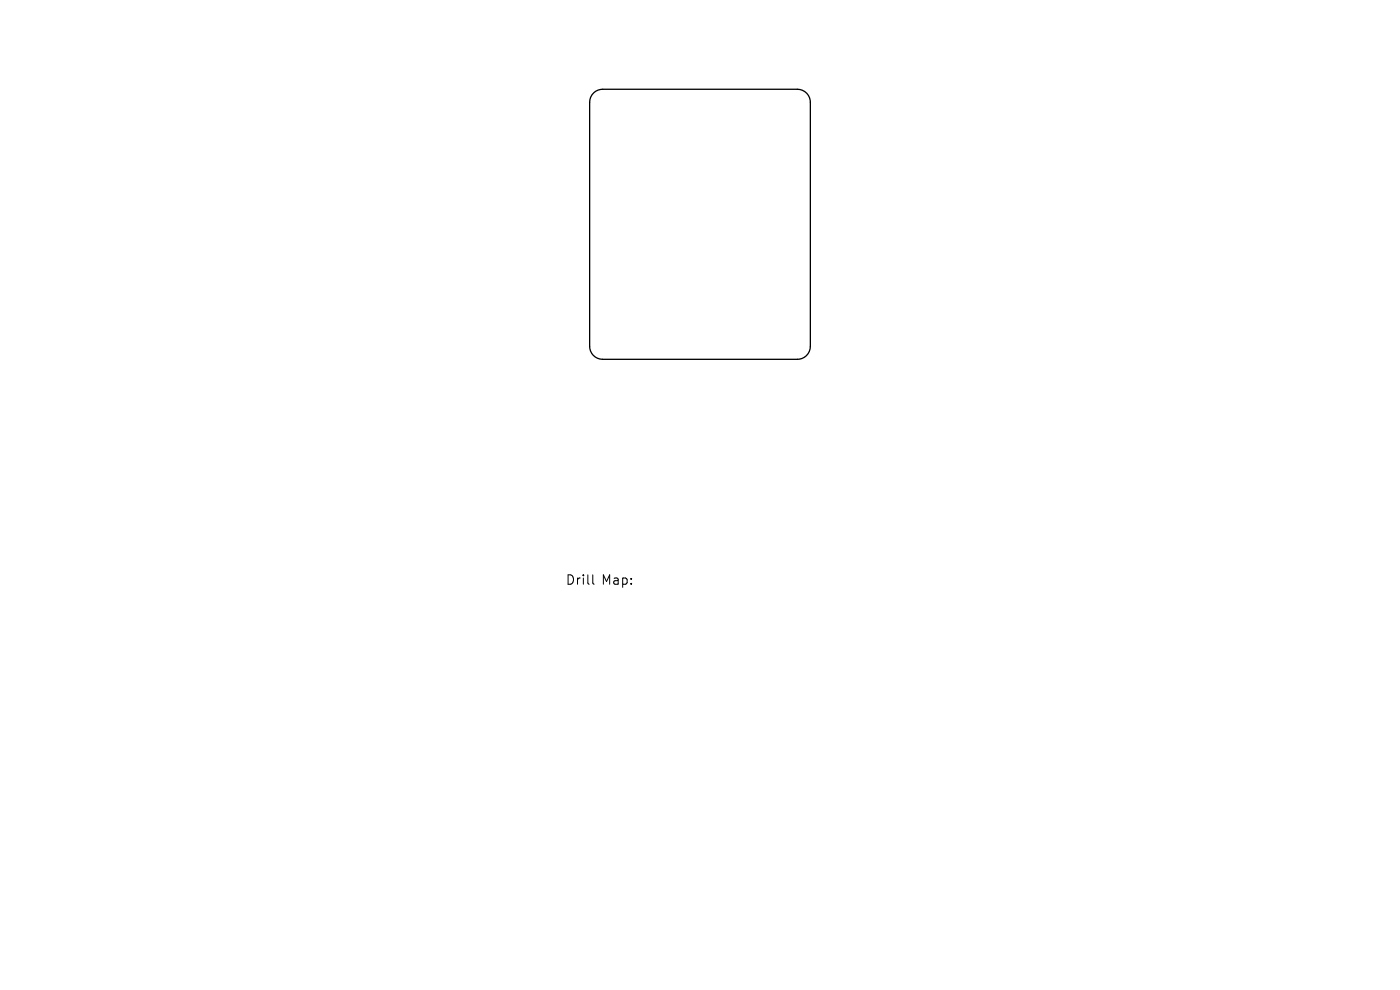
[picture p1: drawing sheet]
<svg xmlns="http://www.w3.org/2000/svg" width="297mm" height="210mm" viewBox="0 0 297 210" stroke-linecap="round" stroke-linejoin="round" font-family="sans-serif">
<defs><g id="words">
<g font-size="2.8">
<text x="120" y="124.5">Drill</text>
<text x="127.6" y="124.5">Map:</text>
</g>
</g></defs>
<path d="M125.9 19.7a2.75 2.75 0 0 1 1.9-.8h41.4a2.75 2.75 0 0 1 2.7 2.8v51.8a2.75 2.75 0 0 1-2.7 2.7h-41.4a2.75 2.75 0 0 1-2.7-2.7v-51.8a2.76 2.76 0 0 1 .8-2z" fill="none" stroke="#000" stroke-width=".28"/>
<path d="M125.8 121.9v1.8l.2 .2" fill="none" stroke="#000" stroke-width=".21"/>
<use href="#words"/>
</svg>
